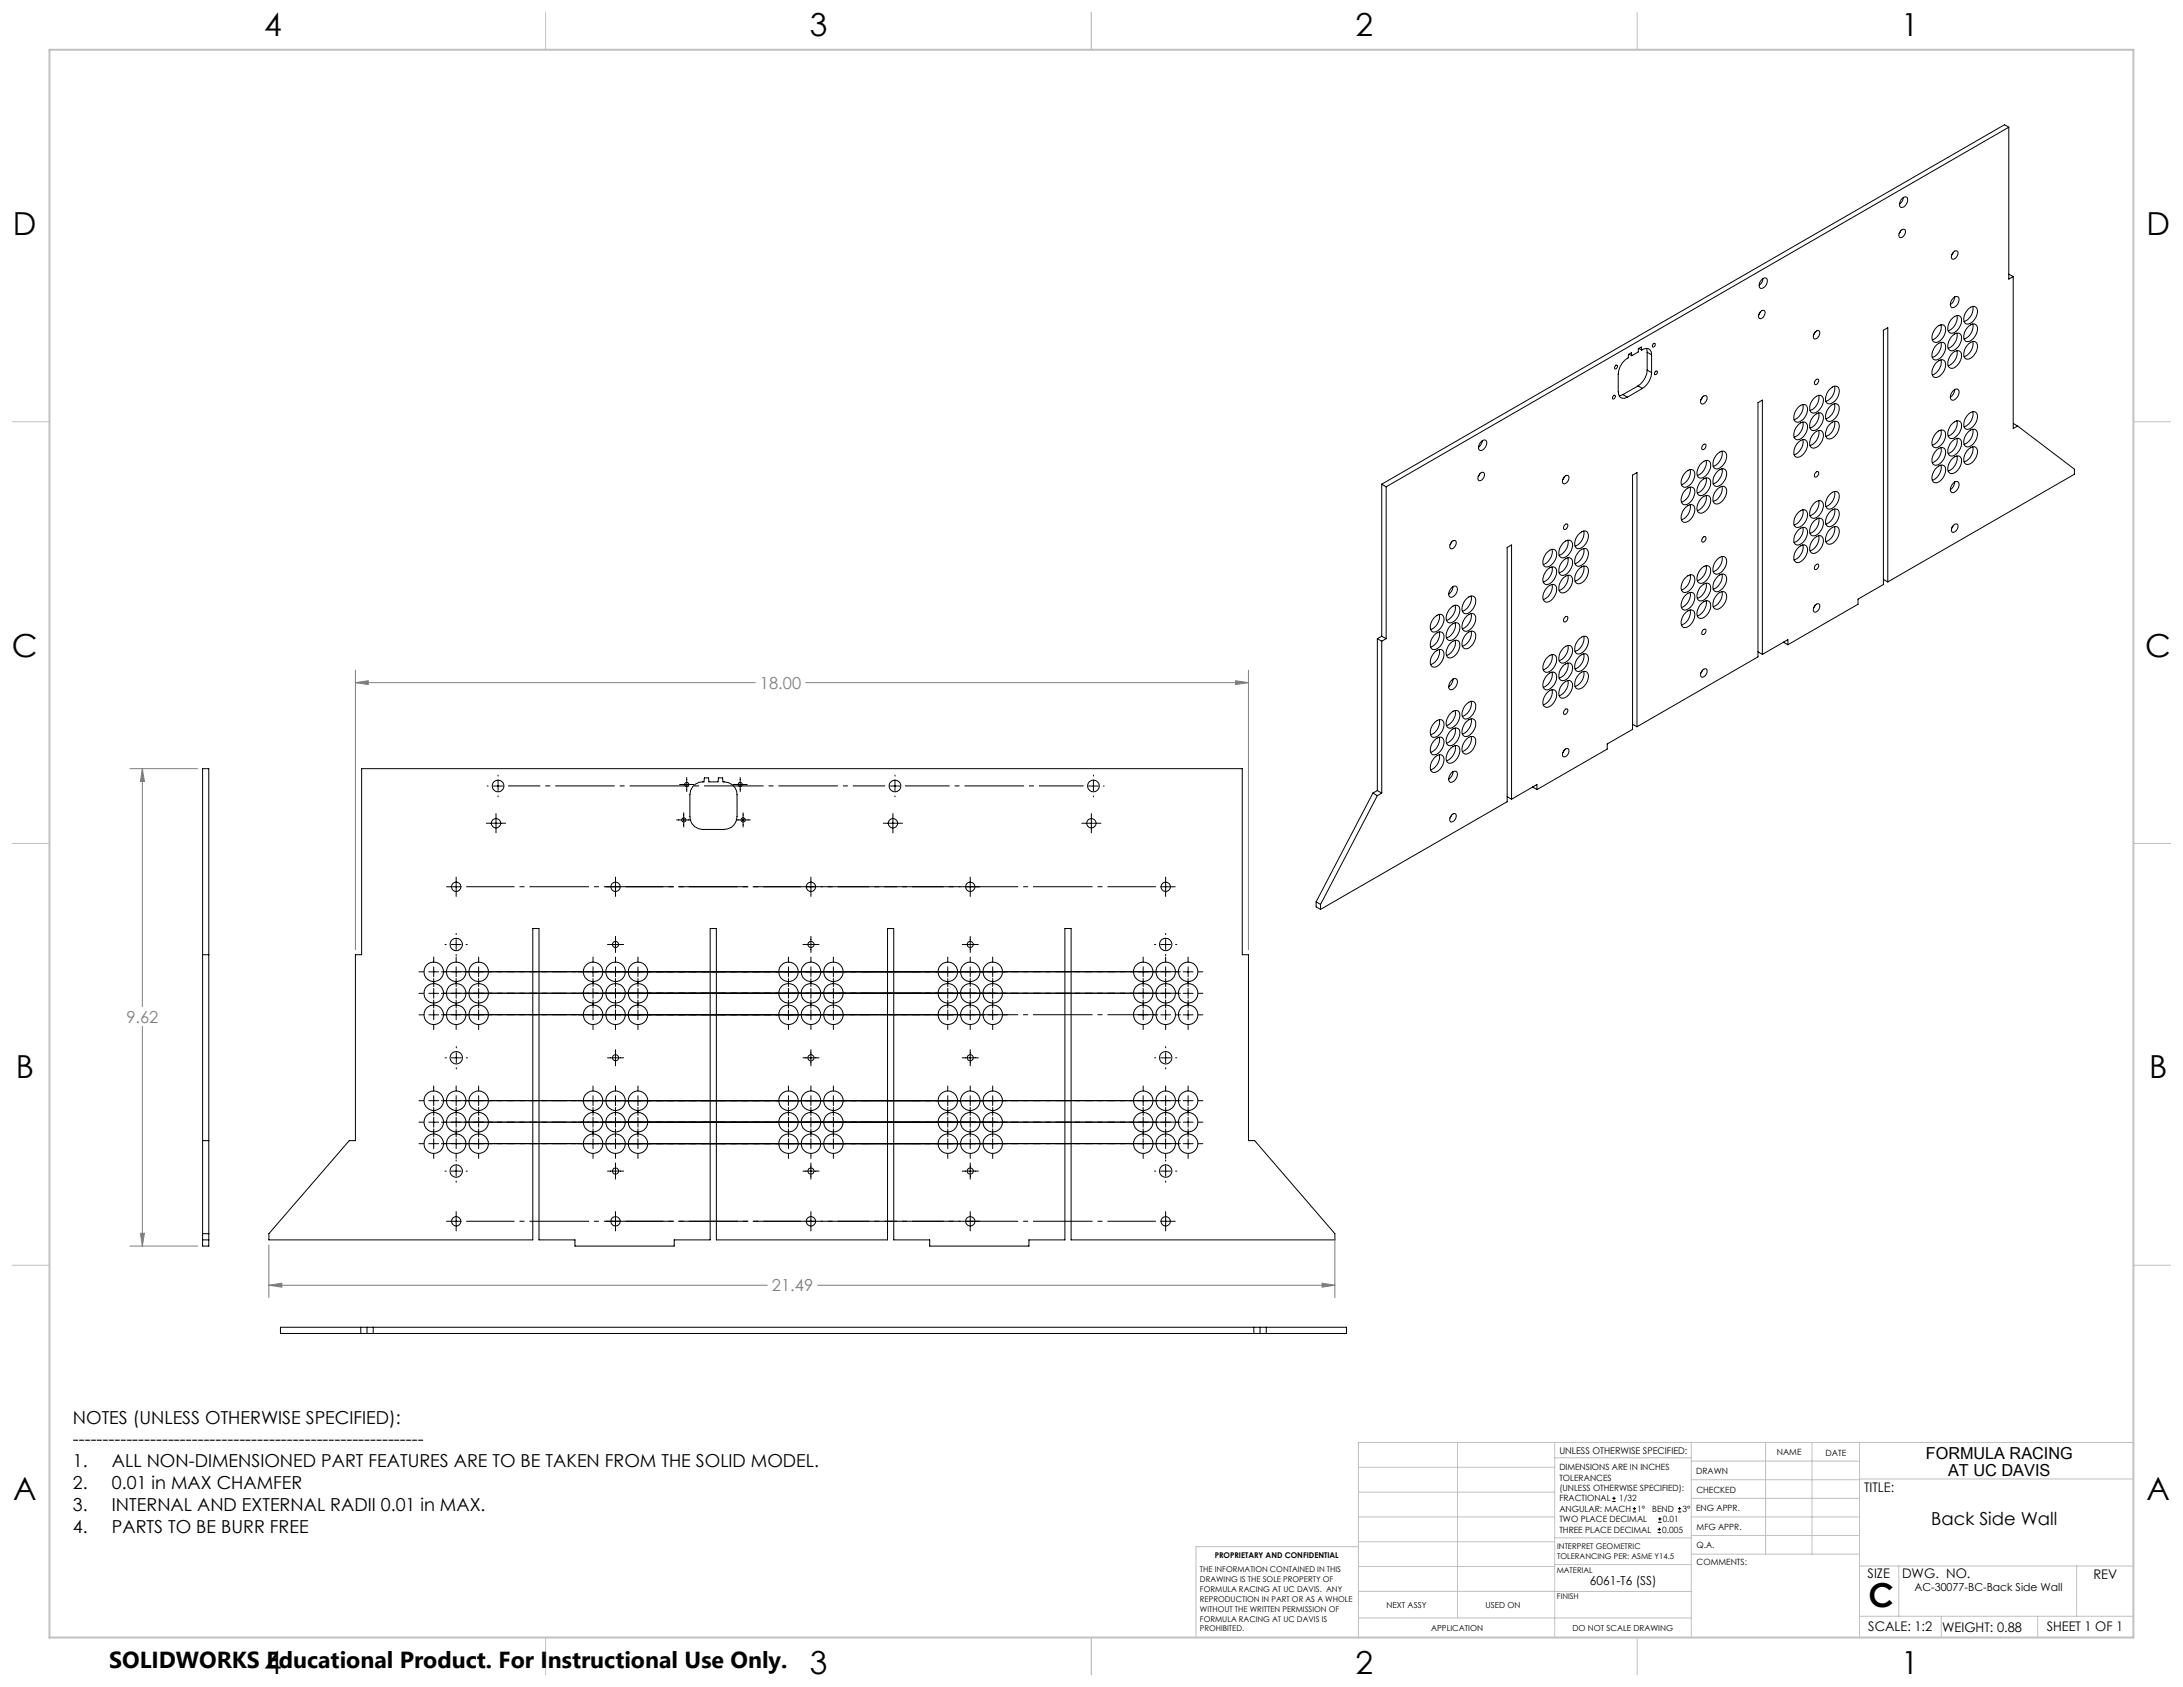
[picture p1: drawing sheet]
<svg xmlns="http://www.w3.org/2000/svg" width="559mm" height="432mm" viewBox="0 0 559 432" stroke-linecap="round" stroke-linejoin="round" font-family="sans-serif">
<defs><g id="words">
<text font-size="8.5" x="478.3" y="411.4">C</text>
<g font-size="8.1">
<text x="67.6" y="9.3">4</text>
<text x="207.3" y="9.3">3</text>
<text x="347" y="9.3">2</text>
<text x="486.7" y="9.3">1</text>
<text x="3.3" y="60.1">D</text>
<text x="549.4" y="60.1">D</text>
<text x="3" y="168">C</text>
<text x="549.1" y="168">C</text>
<text x="4" y="276">B</text>
<text x="550.1" y="276">B</text>
<text x="3.3" y="383.9">A</text>
<text x="549.4" y="383.9">A</text>
<text x="67.6" y="428.4">4</text>
<text x="207.3" y="428.4">3</text>
<text x="347" y="428.4">2</text>
<text x="486.7" y="428.4">1</text>
</g>
<text font-size="5.9" x="27.9" y="427">SOLIDWORKS Educational Product. For Instructional Use Only.</text>
<g font-size="4.6">
<text x="18.6" y="364.4">NOTES (UNLESS OTHERWISE SPECIFIED):</text>
<text x="18.6" y="370">-----------------------------------------------------------</text>
<text x="18.6" y="375.5">1.</text>
<text x="28.6" y="375.5">ALL NON-DIMENSIONED PART FEATURES ARE TO BE TAKEN FROM THE SOLID MODEL.</text>
<text x="18.6" y="381.1">2.</text>
<text x="28.6" y="381.1">0.01 in MAX CHAMFER</text>
<text x="18.6" y="386.7">3.</text>
<text x="28.6" y="386.7">INTERNAL AND EXTERNAL RADII 0.01 in MAX.</text>
<text x="18.6" y="392.3">4.</text>
<text x="28.6" y="392.3">PARTS TO BE BURR FREE</text>
<text x="494.4" y="390.4">Back Side Wall</text>
</g>
<g font-size="4.2" fill="#808080">
<text x="194.5" y="176.3">18.00</text>
<text x="32.4" y="261.7">9.62</text>
<text x="197.6" y="330.5">21.49</text>
</g>
<g font-size="4.2">
<text x="493" y="373.5">FORMULA RACING</text>
<text x="498.7" y="377.8">AT UC DAVIS</text>
</g>
<g font-size="3.4">
<text x="477.2" y="381.9">TITLE:</text>
<text x="478.1" y="404">SIZE</text>
<text x="486.9" y="404">DWG. NO.</text>
<text x="535.9" y="404.1">REV</text>
<text x="478.2" y="417.6">SCALE: 1:2</text>
<text x="497.1" y="417.7">WEIGHT: 0.88</text>
<text x="523.9" y="417.6">SHEET 1 OF 1</text>
</g>
<text font-size="3.2" x="407" y="405.7">6061-T6 (SS)</text>
<text font-size="2.8" x="490" y="407.2">AC-30077-BC-Back Side Wall</text>
<text font-size="2.4" x="399.2" y="372.1">UNLESS OTHERWISE SPECIFIED:</text>
<g font-size="2.2">
<text x="399.2" y="376.4">DIMENSIONS ARE IN INCHES</text>
<text x="434.2" y="377.3">DRAWN</text>
<text x="454.8" y="372.5">NAME</text>
<text x="467.3" y="372.6">DATE</text>
<text x="399.2" y="379">TOLERANCES</text>
<text x="399.2" y="381.7">(UNLESS OTHERWISE SPECIFIED):</text>
<text x="434.3" y="382.2">CHECKED</text>
<text x="399.2" y="384.3">FRACTIONAL</text>
<text x="399.2" y="387">ANGULAR: MACH</text>
<text x="399.2" y="389.6">TWO PLACE DECIMAL</text>
<text x="414.5" y="384.3">1/32</text>
<text x="419.1" y="387">1°</text>
<text x="422.9" y="387">BEND</text>
<text x="425.6" y="389.6">0.01</text>
<text x="430.6" y="387">3°</text>
<text x="434.2" y="386.8">ENG APPR.</text>
<text x="399.2" y="392.3">THREE PLACE DECIMAL</text>
<text x="425.5" y="392.3">0.005</text>
<text x="434.3" y="391.6">MFG APPR.</text>
<text x="434.3" y="396.3">Q.A.</text>
<text x="434.3" y="400.5">COMMENTS:</text>
</g>
<g font-size="2.1">
<text x="354.9" y="411.6">NEXT ASSY</text>
<text x="380.3" y="411.6">USED ON</text>
<text x="366.3" y="417.4">APPLICATION</text>
<text x="402.5" y="417.5">DO NOT SCALE DRAWING</text>
</g>
<g font-size="2">
<text x="310.9" y="398.8">PROPRIETARY AND CONFIDENTIAL</text>
<text x="398.6" y="396.5">INTERPRET GEOMETRIC</text>
<text x="398.6" y="399">TOLERANCING PER: ASME Y14.5</text>
<text x="307.2" y="402.4">THE INFORMATION CONTAINED IN THIS</text>
<text x="307.2" y="404.9">DRAWING IS THE SOLE PROPERTY OF</text>
<text x="307.2" y="407.5">FORMULA RACING AT UC DAVIS. ANY</text>
<text x="398.5" y="402.6">MATERIAL</text>
<text x="307.2" y="410">REPRODUCTION IN PART OR AS A WHOLE</text>
<text x="307.2" y="412.5">WITHOUT THE WRITTEN PERMISSION OF</text>
<text x="398.5" y="409.4">FINISH</text>
<text x="307.2" y="415">FORMULA RACING AT UC DAVIS IS</text>
<text x="307.2" y="417.6">PROHIBITED.</text>
</g>
</g></defs>
<g fill="none" stroke="#000" stroke-width=".26">
<path d="M514.2 32.6l-159.4 92M514.2 32.6v38.8l1.1-.6M514.2 32.6l-1.1-.7-159.4 92M486.6 59.1l-.5 .7M486.6 59l.3-.2 .6-.1a1.38 1.38 0 0 1-1.2 2.1 1.2 1.2 0 0 1 .3-1.8zM486.9 50.8a.86 .86 0 0 1 1.3-.2 1.92 1.92 0 0 1-1.6 2.5 1.59 1.59 0 0 1 .3-2.3zM487.2 50.6l-.4 1-.6 .7M450.6 79.8l-.4 .7M450.7 79.8l.3-.3 .6-.1a1.39 1.39 0 0 1-1.2 2.1 1.2 1.2 0 0 1 .3-1.7zM451 71.5a.82 .82 0 0 1 1.3-.2 1.83 1.83 0 0 1-1.6 2.5 1.54 1.54 0 0 1 .3-2.3zM451.3 71.3v.1a2.24 2.24 0 0 1-1 1.6M500 76.3a.8 .8 0 0 1 1-.4 .8 .8 0 0 1 .5 1 1.97 1.97 0 0 1-1.9 1.8 1.64 1.64 0 0 1 .4-2.4z"/>
<path d="M500 64.6l.3-.3 .6-.1a1.39 1.39 0 0 1-1.2 2.1 1.21 1.21 0 0 1 .3-1.7zM500 64.6l-.4 .7M500.3 76v.3a2.52 2.52 0 0 1-1 1.7M503.9 79a1.29 1.29 0 0 1 1.8-.4 1.29 1.29 0 0 1 .4 1.8 2.94 2.94 0 0 1-2.8 2.5 2.02 2.02 0 0 1-.2-2.9zM505 78.4a3.4 3.4 0 0 1-2.3 3.9M514.2 70.2l1.1 .6M515.3 70.8v38.9l1.2-.7M413.5 93.6l.3-.1a.51 .51 0 0 1 .1 .6 .51 .51 0 0 1-.6 .2zM417 90.7l.7 .4M417.7 91.1l-.1-.8-.8 .4v.9a5.1 5.1 0 0 0-2.6 4.1v4.6a1.44 1.44 0 0 0 .7 1.5 1.44 1.44 0 0 0 1.7-.1M419.3 98.8l1.1 .6M419.3 98.8l-3.9 2.2"/>
<path d="M419.5 89.2l.7 .4M420.2 89.6a1.52 1.52 0 0 1 2.5 .5l.1 .7M420.2 89.6v-.8l-.8 .5-.1 .8-1.6 1M420.4 99.4l-3.8 2.3M421.4 89.2l.2 1M421.6 94.7a5.2 5.2 0 0 1-2.3 4.1M421.6 90.2l1.2 .6M421.6 94.7l1.2 .7M421.6 90.2v4.5M422.8 95.4a5.1 5.1 0 0 1-2.4 4M422.8 90.8v4.6M423.2 88l.1-.1a.44 .44 0 0 1 .5 .5 .44 .44 0 0 1-.5 .4l-.3-.1z"/>
<path d="M423.7 95.1l.3-.2a.52 .52 0 0 1 .1 .7 .52 .52 0 0 1-.6 .2zM464.6 85l-.4 .7M464.7 85l.3-.3 .6-.1a1.38 1.38 0 0 1-1.2 2.1 1.16 1.16 0 0 1 .3-1.7zM464.8 97.3l.4-.3a.79 .79 0 0 1 .3 1 .79 .79 0 0 1-.9 .4l-.1-.6zM468.6 99.4a1.2 1.2 0 0 1 1.5-.5 1.2 1.2 0 0 1 .7 1.3 3.1 3.1 0 0 1-2.9 3.1 2.02 2.02 0 0 1-.2-2.8zM469.6 98.8a3.6 3.6 0 0 1-2.2 3.9M495.4 93.1a2 2 0 0 1 2.2-.9 3 3 0 0 1-1.1 4 1.19 1.19 0 0 1-1.5 .3 1.19 1.19 0 0 1-.4-1.6zM495.4 88.7a2 2 0 0 1 2.2-1 2.61 2.61 0 0 1-.6 3.6 1.32 1.32 0 0 1-1.1 .9 1.32 1.32 0 0 1-1.3-.7 3.1 3.1 0 0 1 .8-2.8zM495.8 83.7a1.2 1.2 0 0 1 1.5-.6 1.2 1.2 0 0 1 .8 1.4 3.5 3.5 0 0 1-2.5 3.2 1.43 1.43 0 0 1-.9-2.4zM496.9 83.1a3.6 3.6 0 0 1-2.3 3.9M496.9 87.6a3.5 3.5 0 0 1-2.3 3.9M496.9 92.1a3.5 3.5 0 0 1-2.3 3.9"/>
<path d="M499.4 81.8a2 2 0 0 1 2.2-.9 2.61 2.61 0 0 1-.5 3.6 1.33 1.33 0 0 1-1.2 .8 1.33 1.33 0 0 1-1.2-.6 3.1 3.1 0 0 1 .7-2.9zM499.9 85.8a1.2 1.2 0 0 1 1.4-.5 1.2 1.2 0 0 1 .8 1.3 3.1 3.1 0 0 1-2.8 3.1 1.94 1.94 0 0 1-.2-2.8zM499.9 90.3a1.2 1.2 0 0 1 1.4-.5 1.2 1.2 0 0 1 .8 1.3 3.6 3.6 0 0 1-2.4 3.2 1.43 1.43 0 0 1-.9-2.3zM500.3 99.7v.2a2.52 2.52 0 0 1-1 1.7M500.9 80.8a3.4 3.4 0 0 1-2.2 3.8M500.9 85.3a3.5 3.5 0 0 1-2.2 3.8M500.9 89.7a3.4 3.4 0 0 1-2.2 3.9M503.9 83.5a1.34 1.34 0 0 1 2.1-.2 3.3 3.3 0 0 1-2.3 4.2 1.17 1.17 0 0 1-1-1.7 3.9 3.9 0 0 1 1.2-2.3zM503.9 88a1.34 1.34 0 0 1 2.1-.2 3.3 3.3 0 0 1-2.3 4.1 1.14 1.14 0 0 1-1-1.7 3.9 3.9 0 0 1 1.2-2.2zM505 82.9a3.4 3.4 0 0 1-2.3 3.9M505 87.4a3.4 3.4 0 0 1-2.3 3.9M379.2 113a.82 .82 0 0 1 1.2-.2 1.87 1.87 0 0 1-1.6 2.5 1.48 1.48 0 0 1 .4-2.3z"/>
<path d="M379.4 112.8l-.3 1-.6 .7M413 101.3l.3-.2a.51 .51 0 0 1 .1 .7 .51 .51 0 0 1-.6 .2zM415.4 101l-.9 .3M415.4 101l1.2 .7M435.2 118.9a2 2 0 0 1 2.2-.9 2.99 2.99 0 0 1-1.5 4.3 1.16 1.16 0 0 1-1.3-.3 1.16 1.16 0 0 1-.2-1.3zM435.8 101.6l-.4 .8M435.8 101.6l.3-.2 .6-.1a1.38 1.38 0 0 1-1.2 2.1 1.2 1.2 0 0 1 .3-1.8zM435.9 113.9l.5-.2a.73 .73 0 0 1 .2 .9 .73 .73 0 0 1-1 .3v-.5zM436.7 117.8a3.6 3.6 0 0 1-2.2 3.9M439.7 116.1a1.3 1.3 0 0 1 2.1-.2 3.3 3.3 0 0 1-2.3 4.2 1.18 1.18 0 0 1-1-1.8 4.2 4.2 0 0 1 1.2-2.2zM440.8 115.5a3.5 3.5 0 0 1-2.3 3.9M440.8 120a3.4 3.4 0 0 1-2.3 3.9"/>
<path d="M460.4 113.1a1.34 1.34 0 0 1 2.1-.2 3.3 3.3 0 0 1-2.3 4.2 1.14 1.14 0 0 1-1-1.7 3.9 3.9 0 0 1 1.2-2.3zM460.4 104.1a1.22 1.22 0 0 1 1.5-.5 1.22 1.22 0 0 1 .8 1.3 3.1 3.1 0 0 1-2.9 3.1 2.02 2.02 0 0 1-.2-2.8zM460.4 108.6a1.29 1.29 0 0 1 1.8-.4 1.29 1.29 0 0 1 .4 1.8 3 3 0 0 1-2.8 2.5 2.07 2.07 0 0 1-.2-2.9zM461.5 103.5a3.5 3.5 0 0 1-2.3 3.9M461.5 108a3.4 3.4 0 0 1-2.3 3.9M461.5 112.5a3.4 3.4 0 0 1-2.3 3.9M464.5 110.7a1.22 1.22 0 0 1 1.5-.5 1.22 1.22 0 0 1 .8 1.3 3.1 3.1 0 0 1-2.9 3.2 2.02 2.02 0 0 1-.2-2.9zM464.5 106.3a1.3 1.3 0 0 1 2-.2 3.3 3.3 0 0 1-2.2 4.1 1.14 1.14 0 0 1-1-1.7 3.9 3.9 0 0 1 1.2-2.2zM464.5 101.8a1.34 1.34 0 0 1 2-.2 3.3 3.3 0 0 1-2.2 4.1 1.14 1.14 0 0 1-1-1.7 3.9 3.9 0 0 1 1.2-2.2zM465.6 101.2a3.5 3.5 0 0 1-2.3 3.9M465.6 105.7a3.5 3.5 0 0 1-2.3 3.8M465.6 110.2a3.6 3.6 0 0 1-2.3 3.9"/>
<path d="M468.1 108.9a2 2 0 0 1 2.3-1 2.61 2.61 0 0 1-.6 3.6 1.32 1.32 0 0 1-1.2 .9 1.32 1.32 0 0 1-1.2-.7 3.1 3.1 0 0 1 .7-2.8zM468.6 103.9a1.2 1.2 0 0 1 1.5-.5 1.2 1.2 0 0 1 .7 1.3 3.5 3.5 0 0 1-2.5 3.2 1.43 1.43 0 0 1-.8-2.3zM469.6 103.3a3.6 3.6 0 0 1-2.2 3.9M469.6 107.8a3.5 3.5 0 0 1-2.2 3.9M495.8 110.6a1.2 1.2 0 0 1 1.5-.5 1.2 1.2 0 0 1 .8 1.3 3.1 3.1 0 0 1-2.9 3.1 1.94 1.94 0 0 1-.2-2.8zM495.8 115.1a1.2 1.2 0 0 1 1.5-.5 1.2 1.2 0 0 1 .8 1.3 3.1 3.1 0 0 1-2.9 3.2 1.99 1.99 0 0 1-.2-2.9zM496.9 110.1a3.6 3.6 0 0 1-2.3 3.8M496.9 114.5a3.6 3.6 0 0 1-2.3 3.9M496.9 119.1a3.5 3.5 0 0 1-2.3 3.8M499.4 108.8a2 2 0 0 1 2.2-1 2.61 2.61 0 0 1-.5 3.6 1.33 1.33 0 0 1-1.2 .9 1.33 1.33 0 0 1-1.2-.7 3.1 3.1 0 0 1 .7-2.8zM499.4 113.2a2 2 0 0 1 2.2-.9 2.61 2.61 0 0 1-.5 3.6 1.33 1.33 0 0 1-1.2 .8 1.33 1.33 0 0 1-1.2-.6 3.1 3.1 0 0 1 .7-2.9zM499.9 117.3a1.2 1.2 0 0 1 1.4-.6 1.2 1.2 0 0 1 .8 1.4 3.1 3.1 0 0 1-2.8 3.1 1.94 1.94 0 0 1-.2-2.9z"/>
<path d="M500 100a.84 .84 0 0 1 1.3-.2 1.98 1.98 0 0 1-1.7 2.6 1.6 1.6 0 0 1 .4-2.4zM500.9 107.7a3.4 3.4 0 0 1-2.2 3.9M500.9 112.2a3.4 3.4 0 0 1-2.2 3.9M500.9 116.7a3.5 3.5 0 0 1-2.2 3.9M503.9 105.9a1.22 1.22 0 0 1 1.5-.5 1.22 1.22 0 0 1 .8 1.4 3.1 3.1 0 0 1-2.9 3.1 2.02 2.02 0 0 1-.2-2.9zM503.9 110.4a1.29 1.29 0 0 1 1.8-.4 1.29 1.29 0 0 1 .4 1.8 3.3 3.3 0 0 1-2.4 2.6 1.17 1.17 0 0 1-1-1.7 4.1 4.1 0 0 1 1.2-2.3zM503.9 114.9a1.34 1.34 0 0 1 2.1-.1 3.3 3.3 0 0 1-2.3 4.1 1.14 1.14 0 0 1-1-1.7 3.9 3.9 0 0 1 1.2-2.3zM505 105.4a3.5 3.5 0 0 1-2.3 3.9M505 109.9a3.4 3.4 0 0 1-2.3 3.8M505 114.4a3.4 3.4 0 0 1-2.3 3.8M515.3 108.4l1.2 .6M516.5 109l14.5 11.1v1.3l-47.8 27.5"/>
<path d="M353.7 123.9v38.9M353.7 123.9l1.1 .7M354.8 124.6v38.9M371.6 138.7l-.4 .8M371.6 138.7l.3-.3h.6a1.39 1.39 0 0 1-1.2 2 1.21 1.21 0 0 1 .3-1.7zM378.8 121.2l.7-.3h.3a1.39 1.39 0 0 1-1.2 2.1 1.24 1.24 0 0 1 .2-1.8zM378.8 121.3l-.4 .7M400.3 138.8a1.29 1.29 0 0 1 1.8-.4 1.29 1.29 0 0 1 .3 1.8 3.3 3.3 0 0 1-2.3 2.6 1.17 1.17 0 0 1-1-1.7 4.1 4.1 0 0 1 1.2-2.3zM400.4 122l1-.3a1.39 1.39 0 0 1-1.2 2.1 1.22 1.22 0 0 1 .2-1.8zM400.4 122.1l-.4 .7M400.6 134.3l.4-.2a.74 .74 0 0 1 .2 .9 .74 .74 0 0 1-.9 .4v-.5zM401.3 138.3a3.4 3.4 0 0 1-2.2 3.8"/>
<path d="M404.4 136.5a1.34 1.34 0 0 1 2-.2 3.3 3.3 0 0 1-2.3 4.1 1.14 1.14 0 0 1-1-1.7 3.9 3.9 0 0 1 1.3-2.2zM405.4 135.9a3.5 3.5 0 0 1-2.2 3.9M431.2 130.2a2 2 0 0 1 2.2-.9 2.61 2.61 0 0 1-.6 3.6 1.32 1.32 0 0 1-1.1 .8 1.32 1.32 0 0 1-1.3-.6 3.1 3.1 0 0 1 .8-2.9zM431.6 120.8a1.2 1.2 0 0 1 1.5-.6 1.2 1.2 0 0 1 .7 1.4 3.1 3.1 0 0 1-2.8 3.1 2.02 2.02 0 0 1-.2-2.9zM431.6 125.2a1.2 1.2 0 0 1 1.5-.5 1.2 1.2 0 0 1 .7 1.3 3.5 3.5 0 0 1-2.4 3.2 1.43 1.43 0 0 1-.9-2.3zM432.6 120.2a3.6 3.6 0 0 1-2.2 3.9M432.6 124.7a3.6 3.6 0 0 1-2.2 3.9M432.6 129.2a3.5 3.5 0 0 1-2.2 3.8M435.2 123.4a2 2 0 0 1 2.2-1 2.99 2.99 0 0 1-1.5 4.4 1.15 1.15 0 0 1-1.3-.3 1.15 1.15 0 0 1-.2-1.3zM435.7 127.4a1.2 1.2 0 0 1 1.4-.6 1.2 1.2 0 0 1 .8 1.4 3.1 3.1 0 0 1-2.9 3.1 1.94 1.94 0 0 1-.1-2.9zM435.9 137.6l.5-.3a.73 .73 0 0 1 .2 1 .73 .73 0 0 1-1 .3v-.5zM436.7 122.3a3.5 3.5 0 0 1-2.2 3.9"/>
<path d="M436.7 126.8a3.6 3.6 0 0 1-2.2 3.9M439.7 120.5a1.29 1.29 0 0 1 1.8-.4 1.29 1.29 0 0 1 .4 1.9 2.94 2.94 0 0 1-2.8 2.5 2.02 2.02 0 0 1-.2-2.9zM439.7 125.1a1.34 1.34 0 0 1 2.1-.2 3.3 3.3 0 0 1-2.3 4.1 1.14 1.14 0 0 1-1-1.7 3.9 3.9 0 0 1 1.2-2.2zM440.8 124.5a3.4 3.4 0 0 1-2.3 3.8M460.4 131.1a1.3 1.3 0 0 1 2.1-.2 3.3 3.3 0 0 1-2.3 4.1 1.14 1.14 0 0 1-1-1.7 4.2 4.2 0 0 1 1.2-2.2zM460.4 135.5a1.29 1.29 0 0 1 1.8-.4 1.29 1.29 0 0 1 .4 1.8 2.94 2.94 0 0 1-2.8 2.6 2.02 2.02 0 0 1-.2-2.9zM461.5 130.5a3.5 3.5 0 0 1-2.3 3.9M461.5 135a3.4 3.4 0 0 1-2.3 3.9M461.5 139.5a3.4 3.4 0 0 1-2.3 3.8M464.5 128.7a1.29 1.29 0 0 1 1.8-.4 1.29 1.29 0 0 1 .4 1.8 3.3 3.3 0 0 1-2.4 2.6 1.17 1.17 0 0 1-1-1.7 4.1 4.1 0 0 1 1.2-2.3zM464.5 133.2a1.34 1.34 0 0 1 2-.2 3.3 3.3 0 0 1-2.2 4.2 1.14 1.14 0 0 1-1-1.7 3.9 3.9 0 0 1 1.2-2.3zM464.5 137.7a1.3 1.3 0 0 1 2-.2 3.3 3.3 0 0 1-2.2 4.2 1.18 1.18 0 0 1-1-1.8 4.2 4.2 0 0 1 1.2-2.2z"/>
<path d="M464.8 120.9l.4-.2a.79 .79 0 0 1 .3 .9 .79 .79 0 0 1-.9 .5l-.1-.6zM465.6 128.1a3.5 3.5 0 0 1-2.3 3.9M465.6 132.6a3.5 3.5 0 0 1-2.3 3.9M465.6 137.1a3.6 3.6 0 0 1-2.3 3.9M468.1 126.8a2 2 0 0 1 2.3-.9 2.61 2.61 0 0 1-.6 3.6 1.32 1.32 0 0 1-1.2 .8 1.32 1.32 0 0 1-1.2-.6 3.1 3.1 0 0 1 .7-2.9zM468.6 130.8a1.2 1.2 0 0 1 1.5-.5 1.2 1.2 0 0 1 .7 1.4 3.1 3.1 0 0 1-2.9 3.1 2.02 2.02 0 0 1-.2-2.9zM468.6 135.3a1.2 1.2 0 0 1 1.5-.5 1.2 1.2 0 0 1 .7 1.4 3.1 3.1 0 0 1-2.9 3.1 2.07 2.07 0 0 1-.2-2.9zM469.6 125.8a3.5 3.5 0 0 1-2.2 3.8M469.6 130.3a3.6 3.6 0 0 1-2.2 3.9M469.6 134.8a3.6 3.6 0 0 1-2.2 3.8M495.4 120.1a2 2 0 0 1 2.2-.9 2.61 2.61 0 0 1-.6 3.6 1.32 1.32 0 0 1-1.1 .8 1.32 1.32 0 0 1-1.3-.7 3.1 3.1 0 0 1 .8-2.8zM500 123.7a.84 .84 0 0 1 1.3-.2 1.98 1.98 0 0 1-1.7 2.6 1.6 1.6 0 0 1 .4-2.4z"/>
<path d="M500 134.5l.3-.3 .6-.1a1.38 1.38 0 0 1-1.2 2.1 1.16 1.16 0 0 1 .3-1.7zM500 134.5l-.4 .7M500.3 123.4v.2a2.71 2.71 0 0 1-1 1.7M367.4 157.8a1.34 1.34 0 0 1 2-.1 3.3 3.3 0 0 1-2.2 4.1 1.14 1.14 0 0 1-1.1-1.7 3.9 3.9 0 0 1 1.3-2.3zM368.4 157.3a3.5 3.5 0 0 1-2.2 3.8M371.5 155.5a1.2 1.2 0 0 1 1.4-.6 1.2 1.2 0 0 1 .8 1.4 3.1 3.1 0 0 1-2.9 3.1 1.94 1.94 0 0 1-.1-2.9zM371.5 150.5a.87 .87 0 0 1 1.4-.3 1.95 1.95 0 0 1-1.7 2.7 1.63 1.63 0 0 1 .3-2.4zM371.9 150.1v.3a2.58 2.58 0 0 1-1.1 1.7M372.5 154.9a3.6 3.6 0 0 1-2.2 3.9M372.5 159.4a3.6 3.6 0 0 1-2.2 3.9M375.1 153.6a2 2 0 0 1 2.2-.9 2.61 2.61 0 0 1-.6 3.6 1.32 1.32 0 0 1-1.1 .8 1.32 1.32 0 0 1-1.3-.6 3.1 3.1 0 0 1 .8-2.9zM375.5 157.6a1.19 1.19 0 0 1 1.5-.5 1.19 1.19 0 0 1 .8 1.3 3.1 3.1 0 0 1-2.9 3.1 1.94 1.94 0 0 1-.2-2.8z"/>
<path d="M376.6 152.6a3.4 3.4 0 0 1-2.3 3.8M376.6 157.1a3.5 3.5 0 0 1-2.3 3.8M396.2 150.1a1.2 1.2 0 0 1 1.5-.5 1.2 1.2 0 0 1 .8 1.4 3.5 3.5 0 0 1-2.5 3.1 1.43 1.43 0 0 1-.9-2.3zM396.2 141.2a1.19 1.19 0 0 1 1.5-.6 1.19 1.19 0 0 1 .8 1.4 3.5 3.5 0 0 1-2.5 3.1 1.41 1.41 0 0 1-.9-2.3l.7-1.2zM396.2 145.7a1.2 1.2 0 0 1 1.5-.6 1.2 1.2 0 0 1 .8 1.4 3.1 3.1 0 0 1-2.9 3.1 1.94 1.94 0 0 1-.2-2.9zM397.3 140.6a3.4 3.4 0 0 1-2.3 3.9M397.3 145.1a3.5 3.5 0 0 1-2.3 3.9M397.3 149.6a3.4 3.4 0 0 1-2.3 3.9M400.3 147.8a1.3 1.3 0 0 1 2-.1 3.3 3.3 0 0 1-2.2 4.1 1.14 1.14 0 0 1-1-1.7 4.2 4.2 0 0 1 1.2-2.3zM400.3 143.3a1.34 1.34 0 0 1 2-.1 3.3 3.3 0 0 1-2.2 4.1 1.14 1.14 0 0 1-1-1.7 3.9 3.9 0 0 1 1.2-2.3zM400.6 158l.4-.2a.74 .74 0 0 1 .2 .9 .74 .74 0 0 1-.9 .3v-.5zM401.3 142.8a3.4 3.4 0 0 1-2.2 3.8"/>
<path d="M401.3 147.2a3.5 3.5 0 0 1-2.2 3.9M404.4 145.5a1.29 1.29 0 0 1 1.8-.5 1.29 1.29 0 0 1 .3 1.9 3.3 3.3 0 0 1-2.4 2.5 1.17 1.17 0 0 1-1-1.7 4.1 4.1 0 0 1 1.3-2.2zM404.4 141a1.22 1.22 0 0 1 1.4-.6 1.22 1.22 0 0 1 .8 1.4 3.1 3.1 0 0 1-2.9 3.1 2.02 2.02 0 0 1-.2-2.9zM405.4 140.4a3.6 3.6 0 0 1-2.2 3.9M405.4 144.9a3.5 3.5 0 0 1-2.2 3.9M431.2 148.2a2 2 0 0 1 2.2-1 2.61 2.61 0 0 1-.6 3.6 1.32 1.32 0 0 1-1.1 .9 1.32 1.32 0 0 1-1.3-.7 3.1 3.1 0 0 1 .8-2.8zM431.6 152.2a1.2 1.2 0 0 1 1.5-.6 1.2 1.2 0 0 1 .7 1.4 3.1 3.1 0 0 1-2.8 3.1 2.02 2.02 0 0 1-.2-2.9zM431.6 156.7a1.2 1.2 0 0 1 1.5-.6 1.2 1.2 0 0 1 .7 1.4 3.1 3.1 0 0 1-2.8 3.1 2.07 2.07 0 0 1-.2-2.9zM432.6 147.1a3.5 3.5 0 0 1-2.2 3.9M432.6 151.6a3.6 3.6 0 0 1-2.2 3.9M432.6 156.1a3.6 3.6 0 0 1-2.2 3.9M435.2 150.3a2 2 0 0 1 2.2-.9 2.99 2.99 0 0 1-1.5 4.3 1.15 1.15 0 0 1-1.3-.2 1.15 1.15 0 0 1-.2-1.4z"/>
<path d="M435.2 154.8a2 2 0 0 1 2.2-.9 2.99 2.99 0 0 1-1.5 4.3 1.15 1.15 0 0 1-1.3-.3 1.15 1.15 0 0 1-.2-1.3zM435.7 145.3a1.2 1.2 0 0 1 1.4-.5 1.2 1.2 0 0 1 .8 1.4 3.5 3.5 0 0 1-2.5 3.1 1.43 1.43 0 0 1-.8-2.3zM436.7 144.8a3.6 3.6 0 0 1-2.2 3.9M436.7 149.3a3.5 3.5 0 0 1-2.2 3.8M436.7 153.8a3.6 3.6 0 0 1-2.2 3.9M439.7 152a1.29 1.29 0 0 1 1.8-.4 1.29 1.29 0 0 1 .4 1.8 3.3 3.3 0 0 1-2.4 2.6 1.17 1.17 0 0 1-1-1.7 4.1 4.1 0 0 1 1.2-2.3zM439.7 143a1.34 1.34 0 0 1 2.1-.2 3.3 3.3 0 0 1-2.3 4.2 1.14 1.14 0 0 1-1-1.7 3.9 3.9 0 0 1 1.2-2.3zM439.7 147.5a1.22 1.22 0 0 1 1.5-.5 1.22 1.22 0 0 1 .8 1.3 3.1 3.1 0 0 1-2.9 3.1 2.02 2.02 0 0 1-.2-2.8zM440.8 142.5a3.4 3.4 0 0 1-2.3 3.8M440.8 146.9a3.5 3.5 0 0 1-2.3 3.9M440.8 151.4a3.4 3.4 0 0 1-2.3 3.9M460.4 140.1a1.34 1.34 0 0 1 2.1-.2 3.3 3.3 0 0 1-2.3 4.1 1.17 1.17 0 0 1-1-1.7 3.9 3.9 0 0 1 1.2-2.2z"/>
<path d="M464.6 154.9l-.4 .7M464.7 154.9l.3-.3h.6a1.38 1.38 0 0 1-1.2 2 1.2 1.2 0 0 1 .3-1.7zM464.8 144.6l.4-.2a.79 .79 0 0 1 .3 .9 .79 .79 0 0 1-.9 .5l-.1-.7zM482.1 148.3l1.1 .6M483.2 148.9v-65l-1.1 .6v65.1l-6.5 3.8v1.3l-17.9 10.3M352.6 163.5l1.1 .6M352.6 163.5v38.9M353.7 164.1v38.9M353.7 162.8l1.1 .7M353.7 162.8l-1.1 .7M354.8 163.5l-1.1 .6M367.4 162.3a1.22 1.22 0 0 1 1.5-.5 1.22 1.22 0 0 1 .7 1.3 3.1 3.1 0 0 1-2.9 3.1 2.02 2.02 0 0 1-.1-2.8z"/>
<path d="M367.4 166.8a1.29 1.29 0 0 1 1.8-.4 1.29 1.29 0 0 1 .3 1.8 3.3 3.3 0 0 1-2.3 2.6 1.17 1.17 0 0 1-1.1-1.7 4.1 4.1 0 0 1 1.3-2.3zM368.4 161.7a3.6 3.6 0 0 1-2.2 3.9M368.4 166.2a3.5 3.5 0 0 1-2.2 3.9M371 164.9a2 2 0 0 1 2.2-.9 2.61 2.61 0 0 1-.6 3.6 1.32 1.32 0 0 1-1.1 .8 1.32 1.32 0 0 1-1.2-.6 3.1 3.1 0 0 1 .7-2.9zM371 160.4a2 2 0 0 1 2.2-.9 2.61 2.61 0 0 1-.6 3.6 1.32 1.32 0 0 1-1.1 .8 1.32 1.32 0 0 1-1.2-.6 3.1 3.1 0 0 1 .7-2.9zM371.6 174.1a.84 .84 0 0 1 1.3-.2 1.95 1.95 0 0 1-1.7 2.6 1.6 1.6 0 0 1 .4-2.4zM371.9 173.8v.3a2.71 2.71 0 0 1-1.1 1.7M372.5 163.9a3.5 3.5 0 0 1-2.2 3.8M375.5 162.1a1.2 1.2 0 0 1 1.5-.5 1.2 1.2 0 0 1 .8 1.3 3.5 3.5 0 0 1-2.5 3.2 1.43 1.43 0 0 1-.9-2.3zM376.6 161.5a3.4 3.4 0 0 1-2.3 3.9M376.6 179.5a3.4 3.4 0 0 1-2.3 3.9M396.2 177.1a1.2 1.2 0 0 1 1.5-.5 1.2 1.2 0 0 1 .8 1.3 3.1 3.1 0 0 1-2.9 3.1 1.94 1.94 0 0 1-.2-2.8z"/>
<path d="M396.2 168.1a1.19 1.19 0 0 1 1.5-.5 1.19 1.19 0 0 1 .8 1.3 3.5 3.5 0 0 1-2.5 3.2 1.41 1.41 0 0 1-.9-2.3l.7-1.2zM396.2 172.6a1.19 1.19 0 0 1 1.5-.6 1.19 1.19 0 0 1 .8 1.4 3.5 3.5 0 0 1-2.5 3.2 1.43 1.43 0 0 1-.9-2.3zM397.3 167.6a3.4 3.4 0 0 1-2.3 3.8M397.3 172a3.5 3.5 0 0 1-2.3 3.9M397.3 176.5a3.4 3.4 0 0 1-2.3 3.9M400.3 165.8a1.22 1.22 0 0 1 1.5-.6 1.22 1.22 0 0 1 .8 1.4 3.1 3.1 0 0 1-2.9 3.1 2.02 2.02 0 0 1-.2-2.9zM400.3 170.3a1.37 1.37 0 0 1 2-.2 3.3 3.3 0 0 1-2.2 4.1 1.17 1.17 0 0 1-1-1.7 4.1 4.1 0 0 1 1.2-2.2zM400.3 174.8a1.34 1.34 0 0 1 2-.2 3.3 3.3 0 0 1-2.2 4.1 1.14 1.14 0 0 1-1-1.7 3.9 3.9 0 0 1 1.2-2.2zM401.3 165.2a3.5 3.5 0 0 1-2.2 3.9M401.3 169.7a3.4 3.4 0 0 1-2.2 3.9M401.3 174.2a3.4 3.4 0 0 1-2.2 3.8M404.4 163.4a1.34 1.34 0 0 1 2-.1 3.3 3.3 0 0 1-2.3 4.1 1.14 1.14 0 0 1-1-1.7 3.9 3.9 0 0 1 1.3-2.3z"/>
<path d="M404.4 167.9a1.3 1.3 0 0 1 2-.1 3.3 3.3 0 0 1-2.3 4.1 1.14 1.14 0 0 1-1-1.7 3.9 3.9 0 0 1 1.3-2.3zM404.4 172.4a1.29 1.29 0 0 1 1.8-.4 1.29 1.29 0 0 1 .3 1.8 2.94 2.94 0 0 1-2.8 2.5 2.02 2.02 0 0 1-.2-2.8zM405.4 162.9a3.5 3.5 0 0 1-2.2 3.8M405.4 167.4a3.6 3.6 0 0 1-2.2 3.8M405.4 171.8a3.5 3.5 0 0 1-2.2 3.9M435.8 171.6l-.4 .7M435.8 171.5l.3-.2 .6-.1a1.38 1.38 0 0 1-1.2 2.1 1.2 1.2 0 0 1 .3-1.8zM435.9 161.3l.5-.3a.73 .73 0 0 1 .2 1 .73 .73 0 0 1-1 .3v-.5zM450 166.8l1.1 .7M451.1 167.5v-65.1l-1.1 .7v65l-31 17.9M456.5 164.4h.1M456.5 164.4l1.2 .6"/>
<path d="M457.7 165v-1.3l-6.6 3.8M51.9 196.7h1.5v122.2h-1.5zM92.6 196.7h225.4v47.7h1.6v47.6h1.6l20.5 23.8v1.6h-67.5v-79.7h-1.6v79.7h-9.2v1.5h-25.4v-1.5h-9.2v-79.7h-1.6v79.7h-43.8v-79.7h-1.6v79.7h-9.2v1.5h-25.4v-1.5h-9.2v-79.7h-1.6v79.7h-67.6v-1.6l20.6-23.8h1.6v-47.6h1.6zM127.5 198.4v.2M127.5 199.9v2.6M175.8 199v3.6M189.5 199v3.6M229.1 198.4v.2M229.1 199.9v2.6M279.9 198.4v.2M279.9 199.9v2.6M367.4 193.7a1.29 1.29 0 0 1 1.8-.4 1.29 1.29 0 0 1 .3 1.9 2.94 2.94 0 0 1-2.8 2.5 2.02 2.02 0 0 1-.1-2.9z"/>
<path d="M367.4 189.3a1.3 1.3 0 0 1 2-.2 3.3 3.3 0 0 1-2.2 4.1 1.14 1.14 0 0 1-1.1-1.7 3.9 3.9 0 0 1 1.3-2.2zM367.4 184.8a1.34 1.34 0 0 1 2-.2 3.3 3.3 0 0 1-2.2 4.1 1.14 1.14 0 0 1-1.1-1.7 3.9 3.9 0 0 1 1.3-2.2zM368.4 184.2a3.5 3.5 0 0 1-2.2 3.9M368.4 188.7a3.5 3.5 0 0 1-2.2 3.8M368.4 193.2a3.5 3.5 0 0 1-2.2 3.9M371 191.9a2 2 0 0 1 2.2-.9 2.61 2.61 0 0 1-.6 3.6 1.32 1.32 0 0 1-1.1 .8 1.32 1.32 0 0 1-1.2-.7 3.1 3.1 0 0 1 .7-2.8zM371.5 186.9a1.2 1.2 0 0 1 1.4-.5 1.2 1.2 0 0 1 .8 1.3 3.5 3.5 0 0 1-2.5 3.2 1.43 1.43 0 0 1-.8-2.3zM371.5 182.4a1.2 1.2 0 0 1 1.4-.5 1.2 1.2 0 0 1 .8 1.3 3.1 3.1 0 0 1-2.9 3.1 1.94 1.94 0 0 1-.1-2.8zM371.5 197.8a.94 .94 0 0 1 1.4-.2 2 2 0 0 1-1.7 2.6 1.67 1.67 0 0 1 .3-2.4zM371.9 197.5v.3a2.41 2.41 0 0 1-1.1 1.7M372.5 181.9a3.6 3.6 0 0 1-2.2 3.8M372.5 186.3a3.6 3.6 0 0 1-2.2 3.9"/>
<path d="M372.5 190.9a3.5 3.5 0 0 1-2.2 3.8M375.1 185a2 2 0 0 1 2.2-.9 2.61 2.61 0 0 1-.6 3.6 1.32 1.32 0 0 1-1.1 .8 1.32 1.32 0 0 1-1.3-.6 3.1 3.1 0 0 1 .8-2.9zM375.1 180.6a2 2 0 0 1 2.2-1 2.61 2.61 0 0 1-.6 3.6 1.32 1.32 0 0 1-1.1 .9 1.32 1.32 0 0 1-1.3-.7 3.1 3.1 0 0 1 .8-2.8zM375.5 189.1a1.2 1.2 0 0 1 1.5-.6 1.2 1.2 0 0 1 .8 1.4 3.1 3.1 0 0 1-2.9 3.1 1.94 1.94 0 0 1-.2-2.9zM376.6 184a3.4 3.4 0 0 1-2.3 3.9M376.6 188.5a3.5 3.5 0 0 1-2.3 3.9M400.4 191.9l1-.3a1.39 1.39 0 0 1-1.2 2.1 1.24 1.24 0 0 1 .2-1.8zM400.4 192l-.4 .7M400.6 181.7l.4-.3a.74 .74 0 0 1 .2 1 .74 .74 0 0 1-.9 .3v-.5zM417.9 185.4l1.1 .6M419 186v-65l-1.1 .6v65.1l-6.5 3.7v1.3l-18 10.4M124.5 210.7h4.9"/>
<path d="M124.7 201.2h.3M126.2 201.2h2.6M127 208.2v5M127.5 203.7v.2M173.2 209.9h3.6M174 200.8h3.6M175 208v3.7M177.3 201.3a3.2 3.2 0 0 1 2.9-1.2l.1-1h1.1l.1 1h2.3l.1-1h1.1l.1 1a3.3 3.3 0 0 1 3.6 3.3v5.6a3.3 3.3 0 0 1-3.3 3.3h-5.5a3.3 3.3 0 0 1-3.3-3.3v-5.6l.2-1zM187.7 200.8h3.6M188.4 209.9h3.7M190.2 208v3.7M226.1 210.7h4.9"/>
<path d="M227.8 201.2h2.6M228.6 208.2v5M229.1 203.7v.2M276.9 210.7h4.9M278.6 201.2h2.6M279.4 208.2v5M279.9 203.7v.2M282.4 201.2h.2M351.4 203l1.2 .7M351.4 203l-14.5 27.8M352.6 203.7l-14.6 27.8M352.6 202.4l1.1 .6"/>
<path d="M352.6 202.4l-1.2 .6M353.7 203l-1.1 .7M371.6 208.6l-.4 .8M371.6 208.6l.7-.4 .2 .1a1.39 1.39 0 0 1-1.2 2.1 1.21 1.21 0 0 1 .3-1.8zM385.8 203.9l1.1 .7M386.9 204.6v-65.1l-1.1 .6v65.1l-47.8 27.6M392.3 201.4h.1M392.3 201.4l1.1 .7M393.4 202.1v-1.3l-6.5 3.8M114.3 227h3.7M116.8 224.5v4.9M116.8 238.9v.3"/>
<path d="M155.1 227h3.7M157.6 224.5v4.9M157.6 239.7v4.1M206.3 227h2.5M207.6 224.5v4.9M207.6 239.7v4.1M247.1 227h3.7M248.4 224.5v4.9M248.4 239.7v4.1M297.1 227h3.7M298.4 224.5v4.9M298.4 238.9v.3"/>
<path d="M336.9 230.8l1.1 .7M336.9 230.8v1.3l1.1 .7M338 231.5v1.3M51.9 244.4h1.5M107.2 259.8h1.3M107.2 254.2h1.3M107.2 248.7h1.3M109.7 259.8h2.6M109.7 254.2h2.6M109.7 248.7h2.6M111 245v1.2M111 247.5v2.5"/>
<path d="M111 250.5v2M111 253v2.5M111 256v2M111 258.5v2.5M113 259.8h1.2M113 254.2h1.2M113 248.7h1.2M113.9 241.8h.3M115.5 259.8h2.5M115.5 254.2h2.5M115.5 248.7h2.5M115.5 241.8h2.5"/>
<path d="M116.8 240.5v2.5M116.8 244.3v.3M116.8 245v1.2M116.8 247.5v2.5M116.8 250.5v2M116.8 253v2.5M116.8 256v2M116.8 258.5v2.5M118.7 259.8h1.3M118.7 254.2h1.3M118.7 248.7h1.3M119.3 241.8h.3"/>
<path d="M121.2 259.8h2.6M121.2 254.2h2.6M121.2 248.7h2.6M122.5 245v1.2M122.5 247.5v2.5M122.5 250.5v2M122.5 253v2.5M122.5 256v2M122.5 258.5v2.5M148 259.8h1.3M148 254.2h1.3M148 248.7h1.3"/>
<path d="M150.5 259.8h2.6M150.5 254.2h2.6M150.5 248.7h2.6M151.8 245v1.2M151.8 247.5v2.5M151.8 250.5v2M151.8 253v2.5M151.8 256v2M151.8 258.5v2.5M153.8 259.8h1.2M153.8 254.2h1.2M153.8 248.7h1.2"/>
<path d="M155.5 241.8h4.1M156.3 259.8h2.5M156.3 254.2h2.5M156.3 248.7h2.5M157.6 245v1.2M157.6 247.5v2.5M157.6 250.5v2M157.6 253v2.5M157.6 256v2M157.6 258.5v2.5M159.5 259.8h1.3M159.5 254.2h1.3"/>
<path d="M159.5 248.7h1.3M162 259.8h2.6M162 254.2h2.6M162 248.7h2.6M163.3 245v1.2M163.3 247.5v2.5M163.3 250.5v2M163.3 253v2.5M163.3 256v2M163.3 258.5v2.5M200.6 259.8h2.5M200.6 254.2h2.5"/>
<path d="M200.6 248.7h2.5M201.8 245v1.2M201.8 247.5v2.5M201.8 250.5v2M201.8 253v2.5M201.8 256v2M201.8 258.5v2.5M205.5 241.8h4.2M206.3 259.8h2.5M206.3 254.2h2.5M206.3 248.7h2.5M207.6 245v1.2"/>
<path d="M207.6 247.5v2.5M207.6 250.5v2M207.6 253v2.5M207.6 256v2M207.6 258.5v2.5M212.1 259.8h2.5M212.1 254.2h2.5M212.1 248.7h2.5M213.3 245v1.2M213.3 247.5v2.5M213.3 250.5v2M213.3 253v2.5"/>
<path d="M213.3 256v2M213.3 258.5v2.5M241.3 259.8h2.6M241.3 254.2h2.6M241.3 248.7h2.6M242.6 245v1.2M242.6 247.5v2.5M242.6 250.5v2M242.6 253v2.5M242.6 256v2M242.6 258.5v2.5M245.1 259.8h1.3"/>
<path d="M245.1 254.2h1.3M245.1 248.7h1.3M246.3 241.8h4.1M247.1 259.8h2.5M247.1 254.2h2.5M247.1 248.7h2.5M248.4 245v1.2M248.4 247.5v2.5M248.4 250.5v2M248.4 253v2.5M248.4 256v2M248.4 258.5v2.5"/>
<path d="M250.9 259.8h1.2M250.9 254.2h1.2M250.9 248.7h1.2M252.8 259.8h2.6M252.8 254.2h2.6M252.8 248.7h2.6M254.1 245v1.2M254.1 247.5v2.5M254.1 250.5v2M254.1 253v2.5M254.1 256v2M254.1 258.5v2.5"/>
<path d="M256.6 259.8h1.3M256.6 254.2h1.3M256.6 248.7h1.3M291.4 259.8h2.5M291.4 254.2h2.5M291.4 248.7h2.5M292.6 245v1.2M292.6 247.5v2.5M292.6 250.5v2M292.6 253v2.5M292.6 256v2M292.6 258.5v2.5"/>
<path d="M295.2 259.8h1.2M295.2 254.2h1.2M295.2 248.7h1.2M295.5 241.8h.3M297.1 259.8h2.5M297.1 254.2h2.5M297.1 248.7h2.5M297.1 241.8h2.5M298.4 240.5v2.5M298.4 244.3v.3M298.4 245v1.2M298.4 247.5v2.5"/>
<path d="M298.4 250.5v2M298.4 253v2.5M298.4 256v2M298.4 258.5v2.5M300.9 259.8h1.3M300.9 254.2h1.3M300.9 248.7h1.3M300.9 241.8h.3M302.9 259.8h2.5M302.9 254.2h2.5M302.9 248.7h2.5M304.1 245v1.2"/>
<path d="M304.1 247.5v2.5M304.1 250.5v2M304.1 253v2.5M304.1 256v2M304.1 258.5v2.5M306.7 259.8h1.2M306.7 254.2h1.2M306.7 248.7h1.2M111 262.3v1.2M111 278v1.2M113.9 270.8h.4M115.5 270.8h2.6"/>
<path d="M116.8 262.3v1.2M116.8 278v1.2M116.8 267.9v.3M116.8 269.5v2.5M116.8 273.3v.3M119.3 270.8h.4M122.5 262.3v1.2M122.5 278v1.2M151.8 262.3v1.2M151.8 278v1.2M155.5 270.8h4.1M157.6 262.3v1.2"/>
<path d="M157.6 268.7v4.1M157.6 278v1.2M163.3 262.3v1.2M163.3 278v1.2M201.8 262.3v1.2M201.8 278v1.2M205.5 270.8h4.2M207.6 262.3v1.2M207.6 268.7v4.1M207.6 278v1.2M213.3 262.3v1.2M213.3 278v1.2"/>
<path d="M242.6 262.3v1.2M242.6 278v1.2M246.3 270.8h4.1M248.4 262.3v1.2M248.4 268.7v4.1M248.4 278v1.2M254.1 262.3v1.2M254.1 278v1.2M292.6 262.3v1.2M292.6 278v1.2M295.5 270.8h.3M297.1 270.8h2.5"/>
<path d="M298.4 262.3v1.2M298.4 267.9v.3M298.4 269.5v2.5M298.4 273.3v.3M298.4 278v1.2M300.9 270.8h.3M304.1 262.3v1.2M304.1 278v1.2M51.9 292h1.5M107.2 292.7h1.3M107.2 281.7h1.3M107.2 287.2h1.3"/>
<path d="M109.7 292.7h2.6M109.7 281.7h2.6M109.7 287.2h2.6M111 280.5v2.5M111 283.5v2M111 286v2.5M111 289v2M111 291.5v2.5M111 295.3v1.2M113 292.7h1.2M113 281.7h1.2M113 287.2h1.2"/>
<path d="M113.9 299.8h.3M115.5 292.7h2.5M115.5 281.7h2.5M115.5 287.2h2.5M115.5 299.8h2.5M116.8 280.5v2.5M116.8 283.5v2M116.8 286v2.5M116.8 289v2M116.8 291.5v2.5M116.8 295.3v1.2M116.8 296.9v.3"/>
<path d="M116.8 298.5v2.5M118.7 292.7h1.3M118.7 281.7h1.3M118.7 287.2h1.3M119.3 299.8h.3M121.2 292.7h2.6M121.2 281.7h2.6M121.2 287.2h2.6M122.5 280.5v2.5M122.5 283.5v2M122.5 286v2.5M122.5 289v2"/>
<path d="M122.5 291.5v2.5M122.5 295.3v1.2M148 292.7h1.3M148 281.7h1.3M148 287.2h1.3M150.5 292.7h2.6M150.5 281.7h2.6M150.5 287.2h2.6M151.8 280.5v2.5M151.8 283.5v2M151.8 286v2.5M151.8 289v2"/>
<path d="M151.8 291.5v2.5M151.8 295.3v1.2M153.8 292.7h1.2M153.8 281.7h1.2M153.8 287.2h1.2M155.5 299.8h4.1M156.3 292.7h2.5M156.3 281.7h2.5M156.3 287.2h2.5M157.6 280.5v2.5M157.6 283.5v2M157.6 286v2.5"/>
<path d="M157.6 289v2M157.6 291.5v2.5M157.6 295.3v1.2M157.6 297.7v4.1M159.5 292.7h1.3M159.5 281.7h1.3M159.5 287.2h1.3M162 292.7h2.6M162 281.7h2.6M162 287.2h2.6M163.3 280.5v2.5M163.3 283.5v2"/>
<path d="M163.3 286v2.5M163.3 289v2M163.3 291.5v2.5M163.3 295.3v1.2M200.6 292.7h2.5M200.6 281.7h2.5M200.6 287.2h2.5M201.8 280.5v2.5M201.8 283.5v2M201.8 286v2.5M201.8 289v2M201.8 291.5v2.5"/>
<path d="M201.8 295.3v1.2M205.5 299.8h4.2M206.3 292.7h2.5M206.3 281.7h2.5M206.3 287.2h2.5M207.6 280.5v2.5M207.6 283.5v2M207.6 286v2.5M207.6 289v2M207.6 291.5v2.5M207.6 295.3v1.2M207.6 297.7v4.1"/>
<path d="M212.1 292.7h2.5M212.1 281.7h2.5M212.1 287.2h2.5M213.3 280.5v2.5M213.3 283.5v2M213.3 286v2.5M213.3 289v2M213.3 291.5v2.5M213.3 295.3v1.2M241.3 292.7h2.6M241.3 281.7h2.6M241.3 287.2h2.6"/>
<path d="M242.6 280.5v2.5M242.6 283.5v2M242.6 286v2.5M242.6 289v2M242.6 291.5v2.5M242.6 295.3v1.2M245.1 292.7h1.3M245.1 281.7h1.3M245.1 287.2h1.3M246.3 299.8h4.1M247.1 292.7h2.5M247.1 281.7h2.5"/>
<path d="M247.1 287.2h2.5M248.4 280.5v2.5M248.4 283.5v2M248.4 286v2.5M248.4 289v2M248.4 291.5v2.5M248.4 295.3v1.2M248.4 297.7v4.1M250.9 292.7h1.2M250.9 281.7h1.2M250.9 287.2h1.2M252.8 292.7h2.6"/>
<path d="M252.8 281.7h2.6M252.8 287.2h2.6M254.1 280.5v2.5M254.1 283.5v2M254.1 286v2.5M254.1 289v2M254.1 291.5v2.5M254.1 295.3v1.2M256.6 292.7h1.3M256.6 281.7h1.3M256.6 287.2h1.3M291.4 292.7h2.5"/>
<path d="M291.4 281.7h2.5M291.4 287.2h2.5M292.6 280.5v2.5M292.6 283.5v2M292.6 286v2.5M292.6 289v2M292.6 291.5v2.5M292.6 295.3v1.2M295.2 292.7h1.2M295.2 281.7h1.2M295.2 287.2h1.2M295.5 299.8h.3"/>
<path d="M297.1 292.7h2.5M297.1 281.7h2.5M297.1 287.2h2.5M297.1 299.8h2.5M298.4 280.5v2.5M298.4 283.5v2M298.4 286v2.5M298.4 289v2M298.4 291.5v2.5M298.4 295.3v1.2M298.4 296.9v.3M298.4 298.5v2.5"/>
<path d="M300.9 292.7h1.3M300.9 281.7h1.3M300.9 287.2h1.3M300.9 299.8h.3M302.9 292.7h2.5M302.9 281.7h2.5M302.9 287.2h2.5M304.1 280.5v2.5M304.1 283.5v2M304.1 286v2.5M304.1 289v2M304.1 291.5v2.5"/>
<path d="M304.1 295.3v1.2M306.7 292.7h1.2M306.7 281.7h1.2M306.7 287.2h1.2M51.9 315.8h1.5M51.9 317.4h1.5M114.3 312.6h3.7M116.8 302.3v.3M116.8 310.1v5M155.1 312.6h3.7M157.6 310.1v5M206.3 312.6h2.5"/>
<path d="M207.6 310.1v5M247.1 312.6h3.7M248.4 310.1v5M297.1 312.6h3.7M298.4 302.3v.3M298.4 310.1v5M71.8 339.7h272.9v1.6h-272.9zM92.4 339.7v1.6M93.9 339.7v1.6M95.5 339.7v1.6M321 339.7v1.6M322.5 339.7v1.6"/>
<path d="M324.1 339.7v1.6M412.7 384.3h.9M412.7 383.5h.9M413.1 383.1v.8M418 387h.8M418 386.2h.8M418.4 385.7v.9M424.3 392.3h.9M424.3 391.4h.9M424.5 389.6h.8M424.5 388.8h.8M424.7 391v.9"/>
<path d="M424.9 388.4v.8M429.5 387h.9M429.5 386.2h.9M429.9 385.7v.9"/>
<circle cx="127" cy="210.7" r="1.19"/>
<circle cx="127.5" cy="201.2" r="1.51"/>
<circle cx="175" cy="209.9" r=".55"/>
<circle cx="175.8" cy="200.8" r=".54"/>
<circle cx="189.5" cy="200.8" r=".54"/>
<circle cx="190.2" cy="209.9" r=".55"/>
<circle cx="228.6" cy="210.7" r="1.19"/>
<circle cx="229.1" cy="201.2" r="1.51"/>
<circle cx="279.4" cy="210.7" r="1.19"/>
<circle cx="279.9" cy="201.2" r="1.51"/>
<circle cx="116.8" cy="227" r="1.19"/>
<circle cx="157.6" cy="227" r="1.19"/>
<circle cx="207.6" cy="227" r="1.19"/>
<circle cx="248.4" cy="227" r="1.19"/>
<circle cx="298.4" cy="227" r="1.19"/>
<circle cx="111" cy="254.2" r="2.51"/>
<circle cx="111" cy="248.7" r="2.51"/>
<circle cx="111" cy="259.7" r="2.5"/>
<circle cx="116.8" cy="254.2" r="2.51"/>
<circle cx="116.8" cy="248.7" r="2.51"/>
<circle cx="116.8" cy="241.8" r="1.58"/>
<circle cx="116.8" cy="259.7" r="2.5"/>
<circle cx="122.5" cy="254.2" r="2.51"/>
<circle cx="122.5" cy="248.7" r="2.51"/>
<circle cx="122.5" cy="259.7" r="2.5"/>
<circle cx="151.8" cy="254.2" r="2.5"/>
<circle cx="151.8" cy="248.7" r="2.5"/>
<circle cx="151.8" cy="259.7" r="2.49"/>
<circle cx="157.6" cy="241.7" r=".78"/>
<circle cx="157.6" cy="254.2" r="2.5"/>
<circle cx="157.6" cy="248.7" r="2.5"/>
<circle cx="157.6" cy="259.7" r="2.49"/>
<circle cx="163.3" cy="254.2" r="2.5"/>
<circle cx="163.3" cy="248.7" r="2.5"/>
<circle cx="163.3" cy="259.7" r="2.49"/>
<circle cx="201.8" cy="254.2" r="2.5"/>
<circle cx="201.8" cy="248.7" r="2.5"/>
<circle cx="201.8" cy="259.7" r="2.49"/>
<circle cx="207.6" cy="241.7" r=".78"/>
<circle cx="207.6" cy="254.2" r="2.5"/>
<circle cx="207.6" cy="248.7" r="2.5"/>
<circle cx="207.6" cy="259.7" r="2.49"/>
<circle cx="213.3" cy="254.2" r="2.5"/>
<circle cx="213.3" cy="248.7" r="2.5"/>
<circle cx="213.3" cy="259.7" r="2.49"/>
<circle cx="242.6" cy="254.2" r="2.5"/>
<circle cx="242.6" cy="248.7" r="2.5"/>
<circle cx="242.6" cy="259.7" r="2.49"/>
<circle cx="248.4" cy="241.7" r=".78"/>
<circle cx="248.4" cy="254.2" r="2.5"/>
<circle cx="248.4" cy="248.7" r="2.5"/>
<circle cx="248.4" cy="259.7" r="2.49"/>
<circle cx="254.1" cy="254.2" r="2.5"/>
<circle cx="254.1" cy="248.7" r="2.5"/>
<circle cx="254.1" cy="259.7" r="2.49"/>
<circle cx="292.6" cy="254.2" r="2.5"/>
<circle cx="292.6" cy="248.7" r="2.5"/>
<circle cx="292.7" cy="259.7" r="2.49"/>
<circle cx="298.4" cy="241.8" r="1.58"/>
<circle cx="298.4" cy="254.2" r="2.5"/>
<circle cx="298.4" cy="248.7" r="2.5"/>
<circle cx="298.4" cy="259.7" r="2.49"/>
<circle cx="304.1" cy="254.2" r="2.5"/>
<circle cx="304.1" cy="248.7" r="2.5"/>
<circle cx="304.2" cy="259.7" r="2.49"/>
<circle cx="116.8" cy="270.8" r="1.58"/>
<circle cx="157.6" cy="270.7" r=".78"/>
<circle cx="207.6" cy="270.7" r=".78"/>
<circle cx="248.4" cy="270.7" r=".78"/>
<circle cx="298.4" cy="270.8" r="1.58"/>
<circle cx="111" cy="292.7" r="2.51"/>
<circle cx="111" cy="287.2" r="2.51"/>
<circle cx="111" cy="281.7" r="2.51"/>
<circle cx="116.8" cy="292.7" r="2.51"/>
<circle cx="116.8" cy="287.2" r="2.51"/>
<circle cx="116.8" cy="281.7" r="2.51"/>
<circle cx="116.8" cy="299.8" r="1.58"/>
<circle cx="122.5" cy="292.7" r="2.51"/>
<circle cx="122.5" cy="287.2" r="2.51"/>
<circle cx="122.5" cy="281.7" r="2.51"/>
<circle cx="151.8" cy="292.7" r="2.5"/>
<circle cx="151.8" cy="287.2" r="2.5"/>
<circle cx="151.8" cy="281.7" r="2.5"/>
<circle cx="157.6" cy="292.7" r="2.5"/>
<circle cx="157.6" cy="287.2" r="2.5"/>
<circle cx="157.6" cy="281.7" r="2.5"/>
<circle cx="157.6" cy="299.7" r=".79"/>
<circle cx="163.3" cy="292.7" r="2.5"/>
<circle cx="163.3" cy="287.2" r="2.5"/>
<circle cx="163.3" cy="281.7" r="2.5"/>
<circle cx="201.8" cy="287.2" r="2.5"/>
<circle cx="201.8" cy="292.7" r="2.5"/>
<circle cx="201.8" cy="281.7" r="2.5"/>
<circle cx="207.6" cy="287.2" r="2.5"/>
<circle cx="207.6" cy="292.7" r="2.5"/>
<circle cx="207.6" cy="281.7" r="2.5"/>
<circle cx="207.6" cy="299.7" r=".79"/>
<circle cx="213.3" cy="287.2" r="2.5"/>
<circle cx="213.3" cy="292.7" r="2.5"/>
<circle cx="213.3" cy="281.7" r="2.5"/>
<circle cx="242.6" cy="292.7" r="2.5"/>
<circle cx="242.6" cy="287.2" r="2.5"/>
<circle cx="242.6" cy="281.7" r="2.5"/>
<circle cx="248.4" cy="292.7" r="2.5"/>
<circle cx="248.4" cy="287.2" r="2.5"/>
<circle cx="248.4" cy="281.7" r="2.5"/>
<circle cx="248.4" cy="299.7" r=".79"/>
<circle cx="254.1" cy="287.2" r="2.5"/>
<circle cx="254.1" cy="292.7" r="2.5"/>
<circle cx="254.1" cy="281.7" r="2.5"/>
<circle cx="292.6" cy="292.7" r="2.5"/>
<circle cx="292.6" cy="287.2" r="2.5"/>
<circle cx="292.6" cy="281.7" r="2.5"/>
<circle cx="298.4" cy="299.8" r="1.58"/>
<circle cx="298.4" cy="292.7" r="2.5"/>
<circle cx="298.4" cy="287.2" r="2.5"/>
<circle cx="298.4" cy="281.7" r="2.5"/>
<circle cx="304.1" cy="287.2" r="2.5"/>
<circle cx="304.1" cy="292.7" r="2.5"/>
<circle cx="304.1" cy="281.7" r="2.5"/>
<circle cx="116.8" cy="312.6" r="1.19"/>
<circle cx="157.6" cy="312.6" r="1.19"/>
<circle cx="207.6" cy="312.6" r="1.19"/>
<circle cx="248.4" cy="312.6" r="1.19"/>
<circle cx="298.4" cy="312.6" r="1.19"/>
</g>
<g fill="none" stroke="#808080" stroke-width=".26">
<path d="M91 174.7l3.3-.5v1zM91 171.6v71.5M91 174.7h102.4M206.2 174.7h113.4M316.3 174.2l3.3 .5-3.3 .5zM319.6 171.6v71.5M33.3 196.7h17.3M36.4 196.7l.6 3.3h-1.1zM36.4 196.7v60.9M36.4 262.7v56.2M33.3 318.9h17.3M35.9 315.7h1.1l-.6 3.2z"/>
<path d="M68.8 318.6v13.5M341.7 317v15.1M68.8 329l3.3-.6v1.1zM68.8 329h127.6M209.3 329h132.4M338.4 328.4l3.3 .6-3.3 .5z"/>
</g>
<path d="M130.1 201.2h96.5" fill="none" stroke="#000" stroke-width=".26" stroke-dasharray="15.2 1.3 1.3 1.3" stroke-dashoffset="7" stroke-linecap="butt"/>
<path d="M231.7 201.2h45.7" fill="none" stroke="#000" stroke-width=".26" stroke-dasharray="15.2 1.3 1.3 1.3" stroke-dashoffset="3.8" stroke-linecap="butt"/>
<g fill="none" stroke="#000" stroke-width=".26" stroke-dasharray="15.2 1.3 1.3 1.3" stroke-dashoffset="2.9" stroke-linecap="butt">
<path d="M119.3 227h85.8M160.1 227h85.7M210.1 227h85.8M113.6 259.7h85.7M113.6 248.7h85.7M113.6 254.2h85.7M119.3 248.7h85.8M119.3 254.2h85.8M119.3 259.7h85.8M125.1 248.7h85.7M125.1 254.2h85.7M125.1 259.7h85.7"/>
<path d="M154.4 259.7h85.7M154.4 248.7h85.7M154.4 254.2h85.7M160.1 259.7h85.7M160.1 254.2h85.7M160.1 248.7h85.7M165.9 259.7h85.7M165.9 254.2h85.7M165.9 248.7h85.7M204.4 248.7h85.7M204.4 254.2h85.7M210.1 248.7h85.8"/>
<path d="M210.1 254.2h85.8M210.1 259.7h85.8M215.9 248.7h85.7M215.9 254.2h85.7M113.6 281.7h85.7M113.6 287.2h85.7M113.6 292.7h85.7M119.3 281.7h85.8M119.3 287.2h85.8M119.3 292.7h85.8M125.1 292.7h85.7M125.1 281.7h85.7"/>
<path d="M125.1 287.2h85.7M154.4 292.7h85.7M154.4 281.7h85.7M154.4 287.2h85.7M160.1 281.7h85.7M160.1 287.2h85.7M160.1 292.7h85.7M165.9 281.7h85.7M165.9 287.2h85.7M165.9 292.7h85.7M204.4 281.7h85.7M204.4 287.2h85.7"/>
<path d="M204.4 292.7h85.7M210.1 281.7h85.8M210.1 287.2h85.8M210.1 292.7h85.8M215.9 292.7h85.7M215.9 281.7h85.7M215.9 287.2h85.7M119.3 312.6h85.8M160.1 312.6h85.7M210.1 312.6h85.8"/>
</g>
<g fill="none" stroke="#c0c0c0" stroke-width=".26">
<path d="M139.7 3.2v9.5M279.4 3.2v9.5M419.1 3.2v9.5M3.1 107.9h9.6M546.1 107.9h9.5M3.1 215.9h9.6M546.1 215.9h9.5M3.1 323.8h9.6M546.1 323.8h9.5M347.7 375.6h50.3M373.1 369.2v44.9M398 369.2v49.9"/>
<path d="M398 373.1h34.9M432.9 369.2v49.9M432.9 378.7h43.1M432.9 374h43.1M451.9 369.2v28.6M463.8 369.2v28.6M476 369.2v49.9M476 378.6h70.1M546.1 369.2h-198.4v49.9M347.7 394.6h50.3M347.7 388.3h50.3M347.7 381.9h50.3"/>
<path d="M347.7 395.9h-41.6v23.2M398 393.6h35M432.9 383.5h43.1M432.9 388.3h43.1M432.9 393h43.1M433 397.8h43M139.7 419.1v9.6M279.4 419.1v9.6M347.7 414.1h85.2M347.7 407.3l85.2 .1M347.7 401h50.3M398 400.5h35"/>
<path d="M419.1 419.1v9.6M476 413.7h70.1M476 400.8h70.1M486.1 400.8v12.9M496.9 413.7v5.4M521.6 413.7v5.4M531.6 400.8v12.9"/>
</g>
<path d="M12.7 12.7h533.4v406.4h-533.4z" fill="none" stroke="#c0c0c0" stroke-width=".5"/>
<path d="M36.4 196.7l.6 3.3h-1.1zM35.9 315.7h1.1l-.6 3.2zM68.8 329l3.3-.6v1.1zM338.4 328.4l3.3 .6-3.3 .5zM91 174.7l3.3-.5v1zM316.3 174.2l3.3 .5-3.3 .5z" fill="#808080"/>
<use href="#words"/>
</svg>
